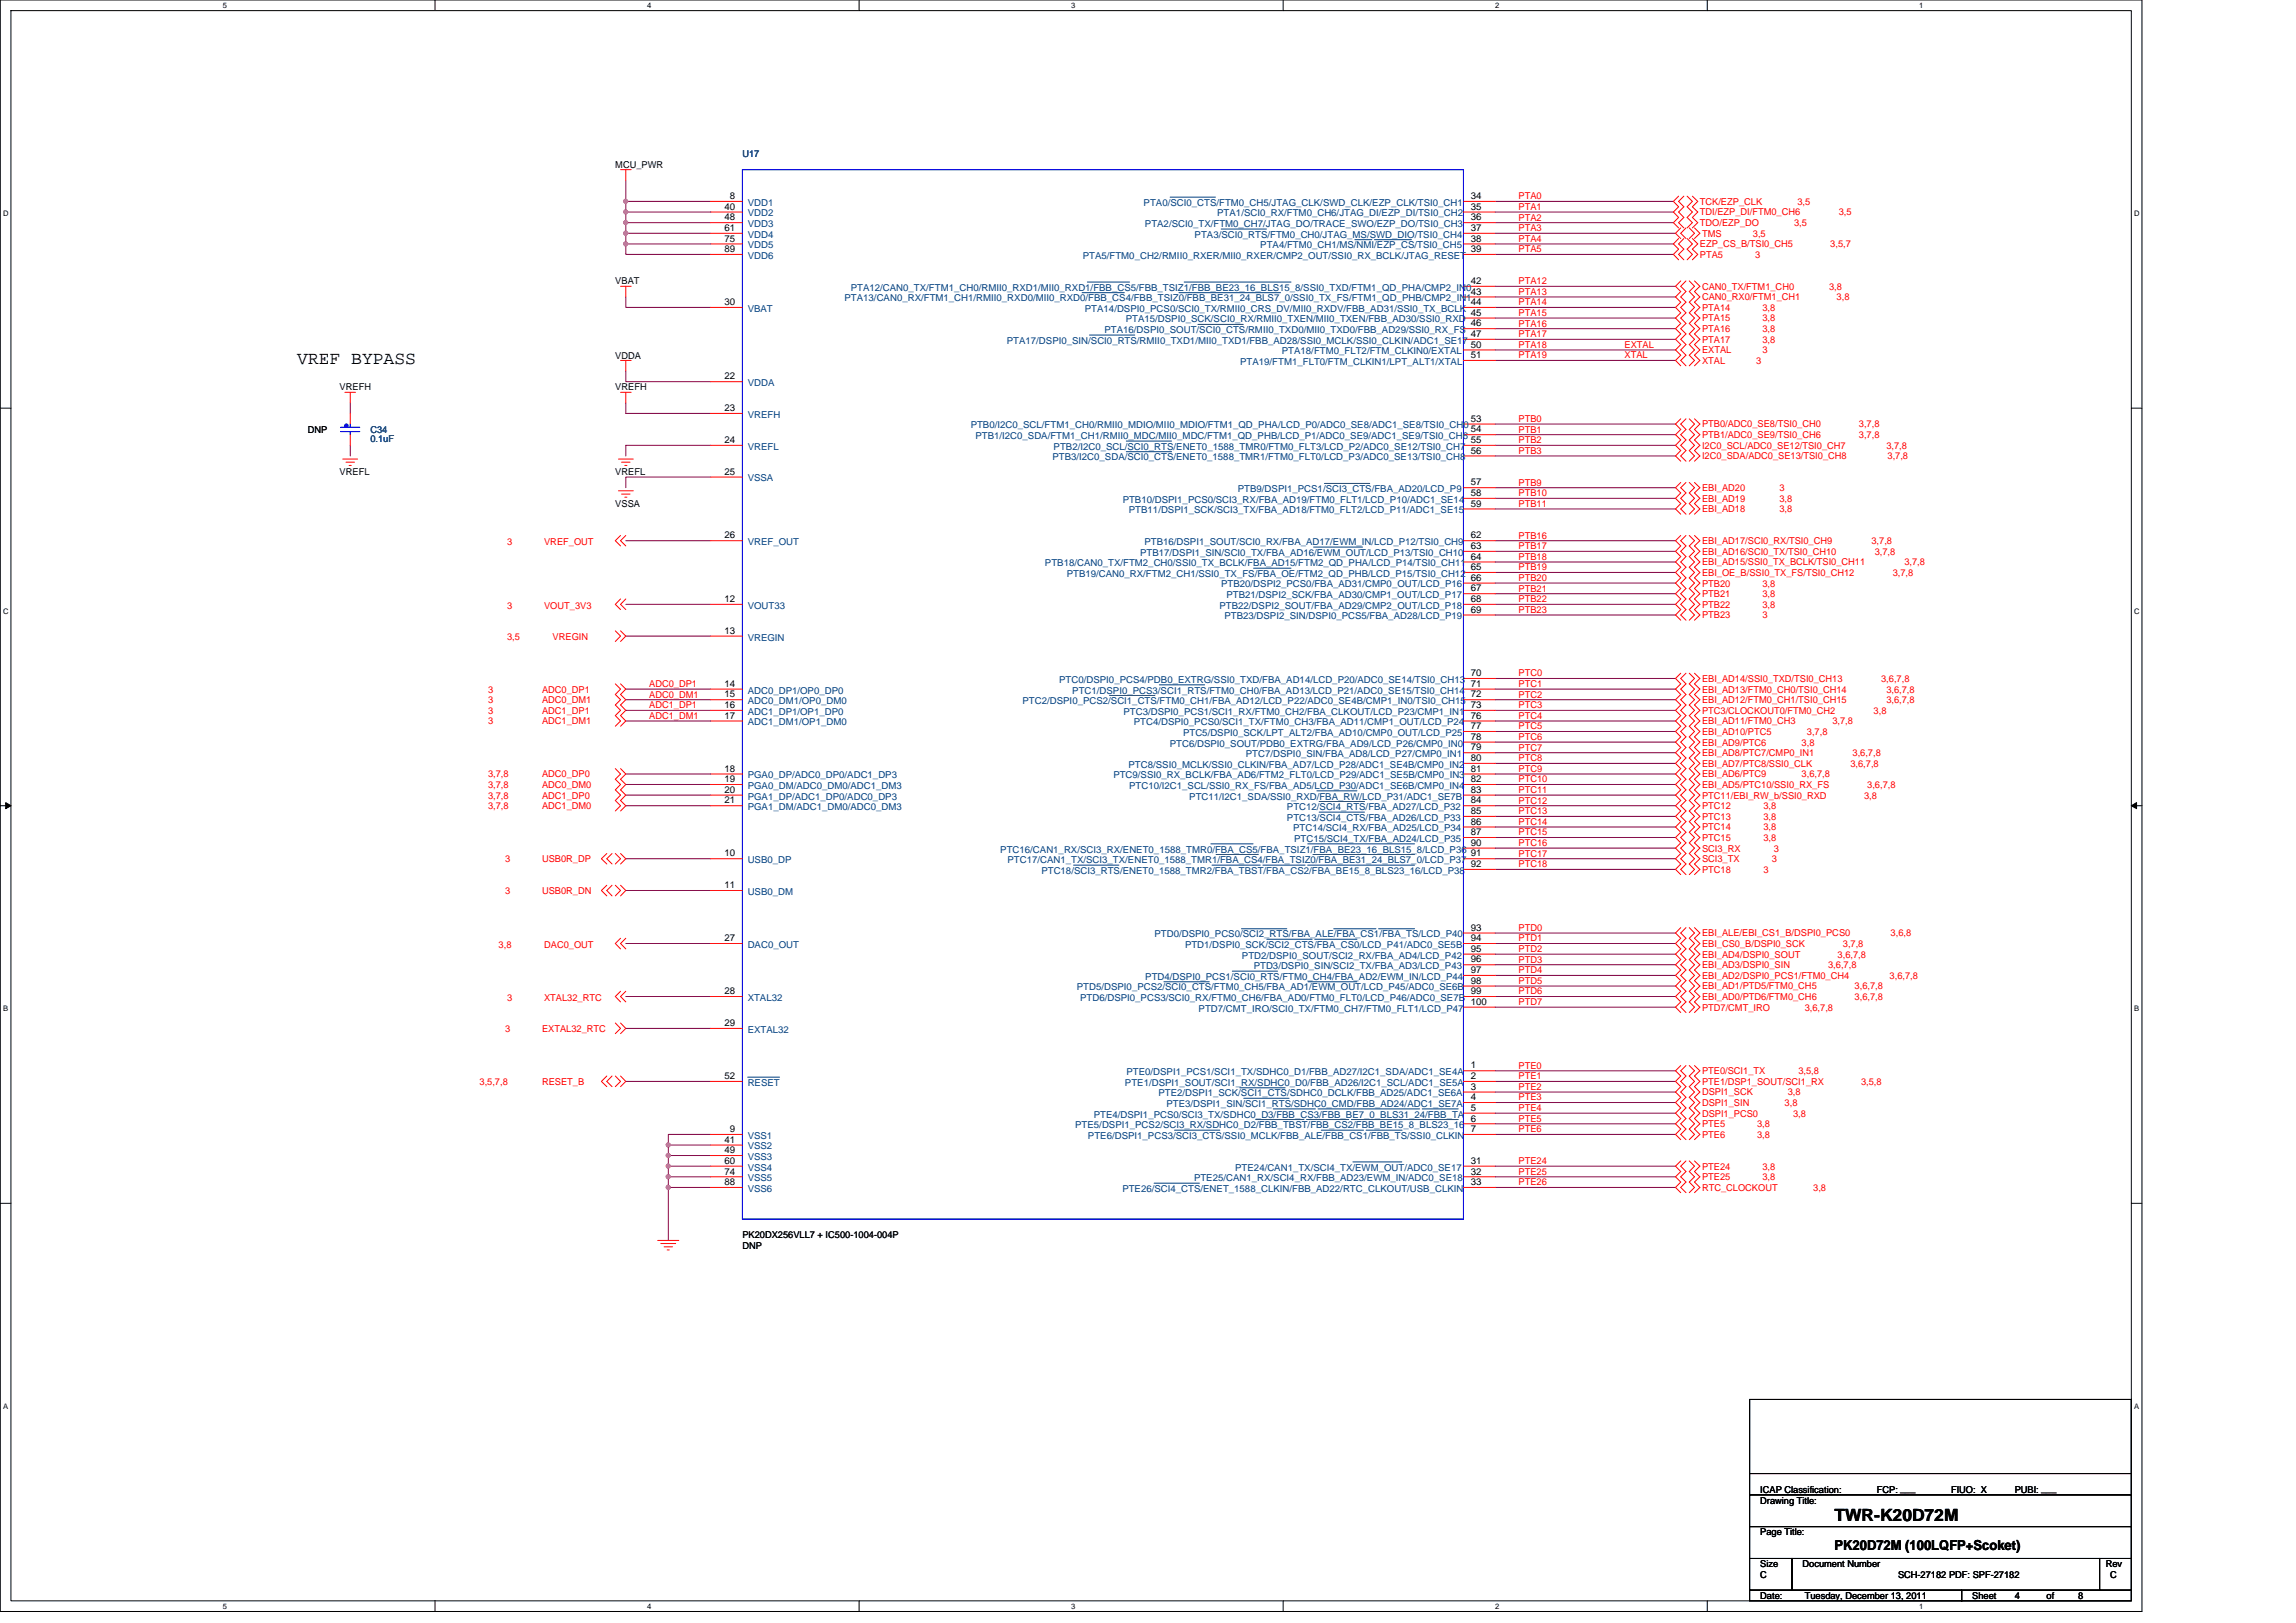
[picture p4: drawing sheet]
<svg xmlns="http://www.w3.org/2000/svg" width="297mm" height="210mm" viewBox="0 0 297 210" stroke-linecap="round" stroke-linejoin="round" font-family="sans-serif">
<defs><g id="words">
<text font-size="2.3" x="38.5" y="47.1">VREF BYPASS</text>
<text font-size="2.2" x="237.3" y="196.8">TWR-K20D72M</text>
<text font-size="1.8" x="237.3" y="200.5">PK20D72M (100LQFP+Scoket)</text>
<g font-size="1.2">
<text x="79.6" y="21.7">MCU_PWR</text>
<text x="93.7" y="28.5">48</text>
<text x="93.7" y="27.1">40</text>
<text x="93.7" y="29.9">61</text>
<text x="94.4" y="25.8">8</text>
<text x="190.3" y="28.5">36</text>
<text x="190.3" y="27.1">35</text>
<text x="190.3" y="25.8">34</text>
<text x="190.3" y="29.9">37</text>
<text x="93.7" y="31.3">75</text>
<text x="93.7" y="32.6">89</text>
<text x="190.3" y="32.6">39</text>
<text x="190.3" y="31.3">38</text>
<text x="79.6" y="36.8">VBAT</text>
<text x="93.7" y="39.5">30</text>
<text x="190.3" y="40.9">45</text>
<text x="190.3" y="39.5">44</text>
<text x="190.3" y="36.7">42</text>
<text x="190.3" y="38.1">43</text>
<text x="79.6" y="46.4">VDDA</text>
<text x="190.3" y="45">50</text>
<text x="190.3" y="46.3">51</text>
<text x="190.3" y="42.2">46</text>
<text x="190.3" y="43.6">47</text>
<text x="43.9" y="50.5">VREFH</text>
<text x="79.6" y="50.5">VREFH</text>
<text x="93.7" y="49.1">22</text>
<text x="93.7" y="53.2">23</text>
<text x="39.8" y="56">DNP</text>
<text x="93.7" y="57.3">24</text>
<text x="190.3" y="55.9">54</text>
<text x="190.3" y="54.6">53</text>
<text x="190.3" y="57.3">55</text>
<text x="190.3" y="58.7">56</text>
<text x="43.9" y="61.5">VREFL</text>
<text x="79.6" y="61.5">VREFL</text>
<text x="79.6" y="65.6">VSSA</text>
<text x="93.7" y="61.4">25</text>
<text x="190.3" y="64.2">58</text>
<text x="190.3" y="65.6">59</text>
<text x="190.3" y="62.8">57</text>
<text x="93.7" y="69.7">26</text>
<text x="190.3" y="69.7">62</text>
<text x="190.3" y="71">63</text>
<text x="93.7" y="77.9">12</text>
<text x="190.3" y="72.4">64</text>
<text x="190.3" y="75.1">66</text>
<text x="190.3" y="77.9">68</text>
<text x="190.3" y="76.5">67</text>
<text x="190.3" y="73.8">65</text>
<text x="93.7" y="82">13</text>
<text x="190.3" y="79.3">69</text>
<text x="93.7" y="88.9">14</text>
<text x="190.3" y="87.5">70</text>
<text x="190.3" y="88.9">71</text>
<text x="93.7" y="90.2">15</text>
<text x="93.7" y="91.6">16</text>
<text x="93.7" y="93">17</text>
<text x="190.3" y="93">76</text>
<text x="190.3" y="91.6">73</text>
<text x="190.3" y="95.7">78</text>
<text x="190.3" y="94.3">77</text>
<text x="190.3" y="90.2">72</text>
<text x="93.7" y="99.8">18</text>
<text x="93.7" y="101.2">19</text>
<text x="190.3" y="99.8">81</text>
<text x="190.3" y="98.5">80</text>
<text x="190.3" y="101.2">82</text>
<text x="190.3" y="97.1">79</text>
<text x="93.7" y="102.6">20</text>
<text x="93.7" y="103.9">21</text>
<text x="190.3" y="106.7">86</text>
<text x="190.3" y="102.6">83</text>
<text x="190.3" y="103.9">84</text>
<text x="190.3" y="105.3">85</text>
<text x="93.7" y="110.8">10</text>
<text x="190.3" y="108.1">87</text>
<text x="190.3" y="109.4">90</text>
<text x="190.3" y="110.8">91</text>
<text x="190.3" y="112.2">92</text>
<text x="93.7" y="114.9">11</text>
<text x="93.7" y="121.8">27</text>
<text x="190.3" y="124.5">96</text>
<text x="190.3" y="123.1">95</text>
<text x="190.3" y="120.4">93</text>
<text x="190.3" y="121.8">94</text>
<text x="190.3" y="125.9">97</text>
<text x="93.7" y="128.6">28</text>
<text x="190.3" y="128.6">99</text>
<text x="190.3" y="130">100</text>
<text x="190.3" y="127.3">98</text>
<text x="93.7" y="132.8">29</text>
<text x="93.7" y="139.6">52</text>
<text x="190.3" y="138.2">1</text>
<text x="190.3" y="139.6">2</text>
<text x="190.3" y="141">3</text>
<text x="190.3" y="142.3">4</text>
<text x="190.3" y="143.7">5</text>
<text x="93.7" y="149.2">49</text>
<text x="93.7" y="147.8">41</text>
<text x="94.4" y="146.5">9</text>
<text x="190.3" y="145.1">6</text>
<text x="190.3" y="146.5">7</text>
<text x="93.7" y="152">74</text>
<text x="93.7" y="150.6">60</text>
<text x="93.7" y="153.3">88</text>
<text x="190.3" y="152">32</text>
<text x="190.3" y="150.6">31</text>
<text x="190.3" y="153.3">33</text>
<text x="96.1" y="160.2">PK20DX256VLL7 + IC500-1004-004P</text>
<text x="96.1" y="161.6">DNP</text>
<text x="227.7" y="194.5">Drawing Title:</text>
<text x="227.7" y="193.1">ICAP Classification:</text>
<text x="242.8" y="193.1">FCP: ___</text>
<text x="252.4" y="193.1">FIUO: X</text>
<text x="260.6" y="193.1">PUBI: ___</text>
<text x="227.7" y="202.8">Size</text>
<text x="227.7" y="198.6">Page Title:</text>
<text x="233.2" y="202.8">Document Number</text>
<text x="272.4" y="202.8">Rev</text>
<text x="227.7" y="206.9">Date:</text>
<text x="227.7" y="204.1">C</text>
<text x="233.5" y="206.9">Tuesday, December 13, 2011</text>
<text x="245.6" y="204.1">SCH-27182 PDF: SPF-27182</text>
<text x="255.2" y="206.9">Sheet</text>
<text x="260.6" y="206.9">4</text>
<text x="264.8" y="206.9">of</text>
<text x="268.9" y="206.9">8</text>
<text x="273" y="204.1">C</text>
</g>
<g font-size="1.2" fill="#000080">
<text x="96.1" y="20.3">U17</text>
<text x="47.9" y="56">C34</text>
<text x="47.9" y="57.2">0.1uF</text>
</g>
<g font-size="1.2" fill="#004080">
<text x="96.7" y="26.6">VDD1</text>
<text x="96.7" y="29.4">VDD3</text>
<text x="96.7" y="28">VDD2</text>
<text x="148" y="26.6">PTA0/SCI0_CTS/FTM0_CH5/JTAG_CLK/SWD_CLK/EZP_CLK/TSI0_CH1</text>
<text x="148.1" y="29.4">PTA2/SCI0_TX/FTM0_CH7/JTAG_DO/TRACE_SWO/EZP_DO/TSI0_CH3</text>
<text x="157.5" y="28">PTA1/SCI0_RX/FTM0_CH6/JTAG_DI/EZP_DI/TSI0_CH2</text>
<text x="96.7" y="32.1">VDD5</text>
<text x="96.7" y="30.8">VDD4</text>
<text x="96.7" y="33.5">VDD6</text>
<text x="140.1" y="33.5">PTA5/FTM0_CH2/RMII0_RXER/MII0_RXER/CMP2_OUT/SSI0_RX_BCLK/JTAG_RESET</text>
<text x="154.6" y="30.8">PTA3/SCI0_RTS/FTM0_CH0/JTAG_MS/SWD_DIO/TSI0_CH4</text>
<text x="163" y="32.1">PTA4/FTM0_CH1/MS/NMI/EZP_CS/TSI0_CH5</text>
<text x="96.7" y="40.3">VBAT</text>
<text x="109.3" y="39">PTA13/CAN0_RX/FTM1_CH1/RMII0_RXD0/MII0_RXD0/FBB_CS4/FBB_TSIZ0/FBB_BE31_24_BLS7_0/SSI0_TX_FS/FTM1_QD_PHB/CMP2_IN1</text>
<text x="110.1" y="37.6">PTA12/CAN0_TX/FTM1_CH0/RMII0_RXD1/MII0_RXD1/FBB_CS5/FBB_TSIZ1/FBB_BE23_16_BLS15_8/SSI0_TXD/FTM1_QD_PHA/CMP2_IN0</text>
<text x="140.4" y="40.3">PTA14/DSPI0_PCS0/SCI0_TX/RMII0_CRS_DV/MII0_RXDV/FBB_AD31/SSI0_TX_BCLK</text>
<text x="145.6" y="41.7">PTA15/DSPI0_SCK/SCI0_RX/RMII0_TXEN/MII0_TXEN/FBB_AD30/SSI0_RXD</text>
<text x="130.3" y="44.5">PTA17/DSPI0_SIN/SCI0_RTS/RMII0_TXD1/MII0_TXD1/FBB_AD28/SSI0_MCLK/SSI0_CLKIN/ADC1_SE17</text>
<text x="142.9" y="43.1">PTA16/DSPI0_SOUT/SCI0_CTS/RMII0_TXD0/MII0_TXD0/FBB_AD29/SSI0_RX_FS</text>
<text x="160.4" y="47.2">PTA19/FTM1_FLT0/FTM_CLKIN1/LPT_ALT1/XTAL</text>
<text x="165.8" y="45.8">PTA18/FTM0_FLT2/FTM_CLKIN0/EXTAL</text>
<text x="96.7" y="50">VDDA</text>
<text x="96.7" y="54.1">VREFH</text>
<text x="96.7" y="58.2">VREFL</text>
<text x="125.6" y="55.4">PTB0/I2C0_SCL/FTM1_CH0/RMII0_MDIO/MII0_MDIO/FTM1_QD_PHA/LCD_P0/ADC0_SE8/ADC1_SE8/TSI0_CH0</text>
<text x="126.2" y="56.8">PTB1/I2C0_SDA/FTM1_CH1/RMII0_MDC/MII0_MDC/FTM1_QD_PHB/LCD_P1/ADC0_SE9/ADC1_SE9/TSI0_CH6</text>
<text x="136.2" y="59.6">PTB3/I2C0_SDA/SCI0_CTS/ENET0_1588_TMR1/FTM0_FLT0/LCD_P3/ADC0_SE13/TSI0_CH8</text>
<text x="136.3" y="58.2">PTB2/I2C0_SCL/SCI0_RTS/ENET0_1588_TMR0/FTM0_FLT3/LCD_P2/ADC0_SE12/TSI0_CH7</text>
<text x="96.7" y="62.3">VSSA</text>
<text x="145.2" y="65">PTB10/DSPI1_PCS0/SCI3_RX/FBA_AD19/FTM0_FLT1/LCD_P10/ADC1_SE14</text>
<text x="160.1" y="63.7">PTB9/DSPI1_PCS1/SCI3_CTS/FBA_AD20/LCD_P9</text>
<text x="96.7" y="70.5">VREF_OUT</text>
<text x="146" y="66.4">PTB11/DSPI1_SCK/SCI3_TX/FBA_AD18/FTM0_FLT2/LCD_P11/ADC1_SE15</text>
<text x="147.5" y="71.9">PTB17/DSPI1_SIN/SCI0_TX/FBA_AD16/EWM_OUT/LCD_P13/TSI0_CH10</text>
<text x="148.1" y="70.5">PTB16/DSPI1_SOUT/SCI0_RX/FBA_AD17/EWM_IN/LCD_P12/TSI0_CH9</text>
<text x="135.2" y="73.3">PTB18/CAN0_TX/FTM2_CH0/SSI0_TX_BCLK/FBA_AD15/FTM2_QD_PHA/LCD_P14/TSI0_CH11</text>
<text x="138" y="74.6">PTB19/CAN0_RX/FTM2_CH1/SSI0_TX_FS/FBA_OE/FTM2_QD_PHB/LCD_P15/TSI0_CH12</text>
<text x="158" y="76">PTB20/DSPI2_PCS0/FBA_AD31/CMP0_OUT/LCD_P16</text>
<text x="158.7" y="77.4">PTB21/DSPI2_SCK/FBA_AD30/CMP1_OUT/LCD_P17</text>
<text x="96.7" y="78.8">VOUT33</text>
<text x="96.7" y="82.9">VREGIN</text>
<text x="157.8" y="78.8">PTB22/DSPI2_SOUT/FBA_AD29/CMP2_OUT/LCD_P18</text>
<text x="158.4" y="80.1">PTB23/DSPI2_SIN/DSPI0_PCS5/FBA_AD28/LCD_P19</text>
<text x="96.7" y="89.7">ADC0_DP1/OP0_DP0</text>
<text x="137" y="88.3">PTC0/DSPI0_PCS4/PDB0_EXTRG/SSI0_TXD/FBA_AD14/LCD_P20/ADC0_SE14/TSI0_CH13</text>
<text x="138.7" y="89.7">PTC1/DSPI0_PCS3/SCI1_RTS/FTM0_CH0/FBA_AD13/LCD_P21/ADC0_SE15/TSI0_CH14</text>
<text x="96.7" y="91.1">ADC0_DM1/OP0_DM0</text>
<text x="96.7" y="92.5">ADC1_DP1/OP1_DP0</text>
<text x="96.7" y="93.9">ADC1_DM1/OP1_DM0</text>
<text x="132.3" y="91.1">PTC2/DSPI0_PCS2/SCI1_CTS/FTM0_CH1/FBA_AD12/LCD_P22/ADC0_SE4B/CMP1_IN0/TSI0_CH15</text>
<text x="145.3" y="92.5">PTC3/DSPI0_PCS1/SCI1_RX/FTM0_CH2/FBA_CLKOUT/LCD_P23/CMP1_IN1</text>
<text x="146.7" y="93.9">PTC4/DSPI0_PCS0/SCI1_TX/FTM0_CH3/FBA_AD11/CMP1_OUT/LCD_P24</text>
<text x="153.1" y="95.2">PTC5/DSPI0_SCK/LPT_ALT2/FBA_AD10/CMP0_OUT/LCD_P25</text>
<text x="96.7" y="100.7">PGA0_DP/ADC0_DP0/ADC1_DP3</text>
<text x="144" y="100.7">PTC9/SSI0_RX_BCLK/FBA_AD6/FTM2_FLT0/LCD_P29/ADC1_SE5B/CMP0_IN3</text>
<text x="146" y="99.3">PTC8/SSI0_MCLK/SSI0_CLKIN/FBA_AD7/LCD_P28/ADC1_SE4B/CMP0_IN2</text>
<text x="151.3" y="96.6">PTC6/DSPI0_SOUT/PDB0_EXTRG/FBA_AD9/LCD_P26/CMP0_IN0</text>
<text x="161.2" y="98">PTC7/DSPI0_SIN/FBA_AD8/LCD_P27/CMP0_IN1</text>
<text x="96.7" y="102.1">PGA0_DM/ADC0_DM0/ADC1_DM3</text>
<text x="96.7" y="103.4">PGA1_DP/ADC1_DP0/ADC0_DP3</text>
<text x="96.7" y="104.8">PGA1_DM/ADC1_DM0/ADC0_DM3</text>
<text x="146.1" y="102.1">PTC10/I2C1_SCL/SSI0_RX_FS/FBA_AD5/LCD_P30/ADC1_SE6B/CMP0_IN4</text>
<text x="153.9" y="103.4">PTC11/I2C1_SDA/SSI0_RXD/FBA_RW/LCD_P31/ADC1_SE7B</text>
<text x="166.5" y="104.8">PTC12/SCI4_RTS/FBA_AD27/LCD_P32</text>
<text x="166.5" y="106.2">PTC13/SCI4_CTS/FBA_AD26/LCD_P33</text>
<text x="167.3" y="107.6">PTC14/SCI4_RX/FBA_AD25/LCD_P34</text>
<text x="96.7" y="111.7">USB0_DP</text>
<text x="129.4" y="110.3">PTC16/CAN1_RX/SCI3_RX/ENET0_1588_TMR0/FBA_CS5/FBA_TSIZ1/FBA_BE23_16_BLS15_8/LCD_P36</text>
<text x="130.3" y="111.7">PTC17/CAN1_TX/SCI3_TX/ENET0_1588_TMR1/FBA_CS4/FBA_TSIZ0/FBA_BE31_24_BLS7_0/LCD_P37</text>
<text x="134.7" y="113.1">PTC18/SCI3_RTS/ENET0_1588_TMR2/FBA_TBST/FBA_CS2/FBA_BE15_8_BLS23_16/LCD_P38</text>
<text x="167.4" y="108.9">PTC15/SCI4_TX/FBA_AD24/LCD_P35</text>
<text x="96.7" y="115.8">USB0_DM</text>
<text x="96.7" y="122.6">DAC0_OUT</text>
<text x="149.3" y="121.3">PTD0/DSPI0_PCS0/SCI2_RTS/FBA_ALE/FBA_CS1/FBA_TS/LCD_P40</text>
<text x="153.3" y="122.6">PTD1/DSPI0_SCK/SCI2_CTS/FBA_CS0/LCD_P41/ADC0_SE5B</text>
<text x="160.7" y="124">PTD2/DSPI0_SOUT/SCI2_RX/FBA_AD4/LCD_P42</text>
<text x="162.2" y="125.4">PTD3/DSPI0_SIN/SCI2_TX/FBA_AD3/LCD_P43</text>
<text x="96.7" y="129.5">XTAL32</text>
<text x="139.3" y="128.1">PTD5/DSPI0_PCS2/SCI0_CTS/FTM0_CH5/FBA_AD1/EWM_OUT/LCD_P45/ADC0_SE6B</text>
<text x="139.7" y="129.5">PTD6/DSPI0_PCS3/SCI0_RX/FTM0_CH6/FBA_AD0/FTM0_FLT0/LCD_P46/ADC0_SE7B</text>
<text x="148.2" y="126.8">PTD4/DSPI0_PCS1/SCI0_RTS/FTM0_CH4/FBA_AD2/EWM_IN/LCD_P44</text>
<text x="155.1" y="130.9">PTD7/CMT_IRO/SCI0_TX/FTM0_CH7/FTM0_FLT1/LCD_P47</text>
<text x="96.7" y="133.6">EXTAL32</text>
<text x="96.7" y="140.5">RESET</text>
<text x="145.5" y="140.5">PTE1/DSPI1_SOUT/SCI1_RX/SDHC0_D0/FBB_AD26/I2C1_SCL/ADC1_SE5A</text>
<text x="145.7" y="139.1">PTE0/DSPI1_PCS1/SCI1_TX/SDHC0_D1/FBB_AD27/I2C1_SDA/ADC1_SE4A</text>
<text x="149.9" y="141.9">PTE2/DSPI1_SCK/SCI1_CTS/SDHC0_DCLK/FBB_AD25/ADC1_SE6A</text>
<text x="150.9" y="143.2">PTE3/DSPI1_SIN/SCI1_RTS/SDHC0_CMD/FBB_AD24/ADC1_SE7A</text>
<text x="96.7" y="147.3">VSS1</text>
<text x="96.7" y="148.7">VSS2</text>
<text x="139.1" y="146">PTE5/DSPI1_PCS2/SCI3_RX/SDHC0_D2/FBB_TBST/FBB_CS2/FBB_BE15_8_BLS23_16</text>
<text x="140.8" y="147.3">PTE6/DSPI1_PCS3/SCI3_CTS/SSI0_MCLK/FBB_ALE/FBB_CS1/FBB_TS/SSI0_CLKIN</text>
<text x="141.5" y="144.6">PTE4/DSPI1_PCS0/SCI3_TX/SDHC0_D3/FBB_CS3/FBB_BE7_0_BLS31_24/FBB_TA</text>
<text x="96.7" y="150.1">VSS3</text>
<text x="96.7" y="152.8">VSS5</text>
<text x="96.7" y="151.4">VSS4</text>
<text x="96.7" y="154.2">VSS6</text>
<text x="145.2" y="154.2">PTE26/SCI4_CTS/ENET_1588_CLKIN/FBB_AD22/RTC_CLKOUT/USB_CLKIN</text>
<text x="154.5" y="152.8">PTE25/CAN1_RX/SCI4_RX/FBB_AD23/EWM_IN/ADC0_SE18</text>
<text x="159.8" y="151.4">PTE24/CAN1_TX/SCI4_TX/EWM_OUT/ADC0_SE17</text>
</g>
<g font-size="1.2" fill="#f00">
<text x="196.5" y="25.8">PTA0</text>
<text x="196.5" y="27.2">PTA1</text>
<text x="196.5" y="28.5">PTA2</text>
<text x="196.5" y="29.9">PTA3</text>
<text x="219.9" y="26.5">TCK/EZP_CLK</text>
<text x="219.9" y="27.9">TDI/EZP_DI/FTM0_CH6</text>
<text x="219.9" y="29.3">TDO/EZP_DO</text>
<text x="232.1" y="29.3">3,5</text>
<text x="232.5" y="26.5">3,5</text>
<text x="237.9" y="27.9">3,5</text>
<text x="196.5" y="31.3">PTA4</text>
<text x="196.5" y="32.6">PTA5</text>
<text x="219.9" y="32">EZP_CS_B/TSI0_CH5</text>
<text x="219.9" y="33.4">PTA5</text>
<text x="220.2" y="30.6">TMS</text>
<text x="226.8" y="30.6">3,5</text>
<text x="227.1" y="33.4">3</text>
<text x="236.8" y="32">3,5,7</text>
<text x="196.5" y="36.8">PTA12</text>
<text x="196.5" y="38.1">PTA13</text>
<text x="196.5" y="39.5">PTA14</text>
<text x="196.5" y="40.9">PTA15</text>
<text x="220.2" y="37.5">CAN0_TX/FTM1_CH0</text>
<text x="220.2" y="38.8">CAN0_RX0/FTM1_CH1</text>
<text x="220.2" y="40.2">PTA14</text>
<text x="220.2" y="41.6">PTA15</text>
<text x="228" y="40.2">3,8</text>
<text x="228" y="41.6">3,8</text>
<text x="236.6" y="37.5">3,8</text>
<text x="237.6" y="38.8">3,8</text>
<text x="196.5" y="42.2">PTA16</text>
<text x="196.5" y="43.6">PTA17</text>
<text x="196.5" y="45">PTA18</text>
<text x="196.5" y="46.4">PTA19</text>
<text x="210.2" y="45">EXTAL</text>
<text x="210.2" y="46.4">XTAL</text>
<text x="220.2" y="47.1">XTAL</text>
<text x="220.2" y="45.7">EXTAL</text>
<text x="220.2" y="43">PTA16</text>
<text x="220.2" y="44.3">PTA17</text>
<text x="227.2" y="47.1">3</text>
<text x="228" y="43">3,8</text>
<text x="228" y="44.3">3,8</text>
<text x="228" y="45.7">3</text>
<text x="196.5" y="54.6">PTB0</text>
<text x="196.5" y="56">PTB1</text>
<text x="196.5" y="57.3">PTB2</text>
<text x="196.5" y="58.7">PTB3</text>
<text x="220.2" y="55.3">PTB0/ADC0_SE8/TSI0_CH0</text>
<text x="220.2" y="56.7">PTB1/ADC0_SE9/TSI0_CH6</text>
<text x="220.2" y="58">I2C0_SCL/ADC0_SE12/TSI0_CH7</text>
<text x="220.2" y="59.4">I2C0_SDA/ADC0_SE13/TSI0_CH8</text>
<text x="240.5" y="55.3">3,7,8</text>
<text x="240.5" y="56.7">3,7,8</text>
<text x="244" y="58">3,7,8</text>
<text x="244.2" y="59.4">3,7,8</text>
<text x="196.5" y="64.2">PTB10</text>
<text x="196.5" y="65.6">PTB11</text>
<text x="196.5" y="62.8">PTB9</text>
<text x="220.2" y="64.9">EBI_AD19</text>
<text x="220.2" y="63.5">EBI_AD20</text>
<text x="230.2" y="64.9">3,8</text>
<text x="230.2" y="63.5">3</text>
<text x="65.6" y="70.5">3</text>
<text x="70.4" y="70.5">VREF_OUT</text>
<text x="196.5" y="69.7">PTB16</text>
<text x="196.5" y="71.1">PTB17</text>
<text x="220.2" y="66.3">EBI_AD18</text>
<text x="220.2" y="70.4">EBI_AD17/SCI0_RX/TSI0_CH9</text>
<text x="220.2" y="71.8">EBI_AD16/SCI0_TX/TSI0_CH10</text>
<text x="230.2" y="66.3">3,8</text>
<text x="242.1" y="70.4">3,7,8</text>
<text x="242.5" y="71.8">3,7,8</text>
<text x="196.5" y="72.4">PTB18</text>
<text x="196.5" y="73.8">PTB19</text>
<text x="196.5" y="75.2">PTB20</text>
<text x="196.5" y="76.5">PTB21</text>
<text x="196.5" y="77.9">PTB22</text>
<text x="220.2" y="73.1">EBI_AD15/SSI0_TX_BCLK/TSI0_CH11</text>
<text x="220.2" y="74.5">EBI_OE_B/SSI0_TX_FS/TSI0_CH12</text>
<text x="220.2" y="75.9">PTB20</text>
<text x="220.2" y="77.3">PTB21</text>
<text x="228" y="75.9">3,8</text>
<text x="228" y="77.3">3,8</text>
<text x="244.9" y="74.5">3,7,8</text>
<text x="246.4" y="73.1">3,7,8</text>
<text x="65.6" y="82.7">3,5</text>
<text x="65.6" y="78.8">3</text>
<text x="70.4" y="78.8">VOUT_3V3</text>
<text x="71.5" y="82.7">VREGIN</text>
<text x="196.5" y="79.3">PTB23</text>
<text x="220.2" y="78.6">PTB22</text>
<text x="220.2" y="80">PTB23</text>
<text x="228" y="78.6">3,8</text>
<text x="228" y="80">3</text>
<text x="63.1" y="89.6">3</text>
<text x="70.1" y="89.6">ADC0_DP1</text>
<text x="84" y="88.9">ADC0_DP1</text>
<text x="196.5" y="87.5">PTC0</text>
<text x="196.5" y="88.9">PTC1</text>
<text x="220.2" y="88.2">EBI_AD14/SSI0_TXD/TSI0_CH13</text>
<text x="220.2" y="89.6">EBI_AD13/FTM0_CH0/TSI0_CH14</text>
<text x="243.4" y="88.2">3,6,7,8</text>
<text x="244" y="89.6">3,6,7,8</text>
<text x="63.1" y="92.3">3</text>
<text x="63.1" y="93.7">3</text>
<text x="63.1" y="91">3</text>
<text x="70.1" y="92.3">ADC1_DP1</text>
<text x="70.1" y="93.7">ADC1_DM1</text>
<text x="70.1" y="91">ADC0_DM1</text>
<text x="84" y="91.6">ADC1_DP1</text>
<text x="84" y="93">ADC1_DM1</text>
<text x="84" y="90.3">ADC0_DM1</text>
<text x="196.5" y="90.3">PTC2</text>
<text x="196.5" y="91.6">PTC3</text>
<text x="196.5" y="93">PTC4</text>
<text x="196.5" y="94.4">PTC5</text>
<text x="196.5" y="95.7">PTC6</text>
<text x="220.2" y="91">EBI_AD12/FTM0_CH1/TSI0_CH15</text>
<text x="220.2" y="92.3">PTC3/CLOCKOUT0/FTM0_CH2</text>
<text x="220.2" y="93.7">EBI_AD11/FTM0_CH3</text>
<text x="220.2" y="95.1">EBI_AD10/PTC5</text>
<text x="233.8" y="95.1">3,7,8</text>
<text x="237.1" y="93.7">3,7,8</text>
<text x="242.4" y="92.3">3,8</text>
<text x="244" y="91">3,6,7,8</text>
<text x="63.1" y="100.6">3,7,8</text>
<text x="63.1" y="101.9">3,7,8</text>
<text x="70.1" y="100.6">ADC0_DP0</text>
<text x="70.1" y="101.9">ADC0_DM0</text>
<text x="196.5" y="97.1">PTC7</text>
<text x="196.5" y="98.5">PTC8</text>
<text x="196.5" y="99.9">PTC9</text>
<text x="196.5" y="101.2">PTC10</text>
<text x="220.2" y="96.5">EBI_AD9/PTC6</text>
<text x="220.2" y="97.8">EBI_AD8/PTC7/CMP0_IN1</text>
<text x="220.2" y="99.2">EBI_AD7/PTC8/SSI0_CLK</text>
<text x="220.2" y="100.6">EBI_AD6/PTC9</text>
<text x="220.2" y="101.9">EBI_AD5/PTC10/SSI0_RX_FS</text>
<text x="233.1" y="96.5">3,8</text>
<text x="233.1" y="100.6">3,6,7,8</text>
<text x="239.4" y="99.2">3,6,7,8</text>
<text x="239.7" y="97.8">3,6,7,8</text>
<text x="241.6" y="101.9">3,6,7,8</text>
<text x="63.1" y="103.3">3,7,8</text>
<text x="63.1" y="104.7">3,7,8</text>
<text x="70.1" y="103.3">ADC1_DP0</text>
<text x="70.1" y="104.7">ADC1_DM0</text>
<text x="196.5" y="102.6">PTC11</text>
<text x="196.5" y="104">PTC12</text>
<text x="196.5" y="105.3">PTC13</text>
<text x="196.5" y="106.7">PTC14</text>
<text x="220.2" y="104.7">PTC12</text>
<text x="220.2" y="106">PTC13</text>
<text x="220.2" y="107.4">PTC14</text>
<text x="220.2" y="103.3">PTC11/EBI_RW_b/SSI0_RXD</text>
<text x="228.1" y="104.7">3,8</text>
<text x="228.1" y="106">3,8</text>
<text x="228.1" y="107.4">3,8</text>
<text x="241.2" y="103.3">3,8</text>
<text x="65.3" y="111.5">3</text>
<text x="70.1" y="111.5">USB0R_DP</text>
<text x="196.5" y="108.1">PTC15</text>
<text x="196.5" y="112.2">PTC18</text>
<text x="196.5" y="109.5">PTC16</text>
<text x="196.5" y="110.8">PTC17</text>
<text x="220.2" y="108.8">PTC15</text>
<text x="220.2" y="112.9">PTC18</text>
<text x="220.2" y="110.2">SCI3_RX</text>
<text x="220.2" y="111.5">SCI3_TX</text>
<text x="228.1" y="108.8">3,8</text>
<text x="228.1" y="112.9">3</text>
<text x="229.2" y="111.5">3</text>
<text x="229.5" y="110.2">3</text>
<text x="65.3" y="115.7">3</text>
<text x="70.1" y="115.7">USB0R_DN</text>
<text x="64.5" y="122.6">3,8</text>
<text x="70.4" y="122.6">DAC0_OUT</text>
<text x="196.5" y="120.4">PTD0</text>
<text x="196.5" y="121.8">PTD1</text>
<text x="196.5" y="123.2">PTD2</text>
<text x="196.5" y="124.5">PTD3</text>
<text x="196.5" y="125.9">PTD4</text>
<text x="220.2" y="121.1">EBI_ALE/EBI_CS1_B/DSPI0_PCS0</text>
<text x="220.2" y="122.5">EBI_CS0_B/DSPI0_SCK</text>
<text x="220.2" y="123.9">EBI_AD4/DSPI0_SOUT</text>
<text x="220.2" y="125.3">EBI_AD3/DSPI0_SIN</text>
<text x="236.5" y="125.3">3,6,7,8</text>
<text x="237.7" y="123.9">3,6,7,8</text>
<text x="238.4" y="122.5">3,7,8</text>
<text x="244.6" y="121.1">3,6,8</text>
<text x="65.6" y="129.5">3</text>
<text x="70.4" y="129.5">XTAL32_RTC</text>
<text x="196.5" y="127.3">PTD5</text>
<text x="196.5" y="128.7">PTD6</text>
<text x="196.5" y="130">PTD7</text>
<text x="220.2" y="126.6">EBI_AD2/DSPI0_PCS1/FTM0_CH4</text>
<text x="220.2" y="128">EBI_AD1/PTD5/FTM0_CH5</text>
<text x="220.2" y="129.4">EBI_AD0/PTD6/FTM0_CH6</text>
<text x="220.2" y="130.7">PTD7/CMT_IRO</text>
<text x="233.5" y="130.7">3,6,7,8</text>
<text x="239.9" y="128">3,6,7,8</text>
<text x="239.9" y="129.4">3,6,7,8</text>
<text x="244.5" y="126.6">3,6,7,8</text>
<text x="65.3" y="133.5">3</text>
<text x="70.1" y="133.5">EXTAL32_RTC</text>
<text x="62" y="140.3">3,5,7,8</text>
<text x="70.1" y="140.3">RESET_B</text>
<text x="196.5" y="138.3">PTE0</text>
<text x="196.5" y="139.6">PTE1</text>
<text x="196.5" y="141">PTE2</text>
<text x="196.5" y="142.4">PTE3</text>
<text x="196.5" y="143.7">PTE4</text>
<text x="220.2" y="141.7">DSPI1_SCK</text>
<text x="220.2" y="143.1">DSPI1_SIN</text>
<text x="220.2" y="139">PTE0/SCI1_TX</text>
<text x="220.2" y="140.3">PTE1/DSP1_SOUT/SCI1_RX</text>
<text x="230.9" y="143.1">3,8</text>
<text x="231.3" y="141.7">3,8</text>
<text x="232.7" y="139">3,5,8</text>
<text x="240.8" y="140.3">3,5,8</text>
<text x="196.5" y="145.1">PTE5</text>
<text x="196.5" y="146.5">PTE6</text>
<text x="220.2" y="145.8">PTE5</text>
<text x="220.2" y="147.2">PTE6</text>
<text x="220.2" y="144.5">DSPI1_PCS0</text>
<text x="227.3" y="145.8">3,8</text>
<text x="227.3" y="147.2">3,8</text>
<text x="232" y="144.5">3,8</text>
<text x="196.5" y="150.6">PTE24</text>
<text x="196.5" y="152">PTE25</text>
<text x="196.5" y="153.4">PTE26</text>
<text x="220.2" y="154.1">RTC_CLOCKOUT</text>
<text x="220.2" y="151.3">PTE24</text>
<text x="220.2" y="152.7">PTE25</text>
<text x="228" y="151.3">3,8</text>
<text x="228" y="152.7">3,8</text>
<text x="234.6" y="154.1">3,8</text>
</g>
<g font-size="1">
<text x="28.8" y="1">5</text>
<text x="83.7" y="1">4</text>
<text x="138.6" y="1">3</text>
<text x="193.4" y="1">2</text>
<text x="248.3" y="1">1</text>
<text x=".4" y="28">D</text>
<text x="276.1" y="28">D</text>
<text x=".4" y="79.4">C</text>
<text x="276.1" y="79.4">C</text>
<text x=".4" y="130.9">B</text>
<text x="276.1" y="130.9">B</text>
<text x=".4" y="182.3">A</text>
<text x="276.1" y="182.3">A</text>
<text x="28.8" y="208.2">5</text>
<text x="83.7" y="208.2">4</text>
<text x="138.6" y="208.2">3</text>
<text x="193.4" y="208.2">2</text>
<text x="248.3" y="208.2">1</text>
</g>
</g></defs>
<path d="M0 0h277.1v208.5h-277.1zM1.4 1.4h274.3v205.7h-274.3z" fill="none" stroke="#000" stroke-width=".13"/>
<g fill="#fff">
<path d="M28.8 .1h.6v1.1h-.6z"/>
<path d="M28.8 207.3h.6v1.1h-.6z"/>
</g>
<path d="M56.3 0v1.4M56.3 207.1v1.4" fill="none" stroke="#000" stroke-width=".13"/>
<g fill="#fff">
<path d="M83.7 .1h.6v1.1h-.6z"/>
<path d="M83.7 207.3h.6v1.1h-.6z"/>
</g>
<path d="M111.1 0v1.4M111.1 207.1v1.4" fill="none" stroke="#000" stroke-width=".13"/>
<g fill="#fff">
<path d="M138.6 .1h.5v1.1h-.5z"/>
<path d="M138.6 207.3h.5v1.1h-.5z"/>
</g>
<path d="M166 0v1.4M166 207.1v1.4" fill="none" stroke="#000" stroke-width=".13"/>
<g fill="#fff">
<path d="M193.4 .1h.6v1.1h-.6z"/>
<path d="M193.4 207.3h.6v1.1h-.6z"/>
</g>
<path d="M220.9 0v1.4M220.9 207.1v1.4" fill="none" stroke="#000" stroke-width=".13"/>
<g fill="#fff">
<path d="M248.3 .1h.6v1.1h-.6z"/>
<path d="M248.3 207.3h.6v1.1h-.6z"/>
<path d="M.4 27.1h.7v1.1h-.7z"/>
<path d="M276.1 27.1h.7v1.1h-.7z"/>
<path d="M.4 78.5h.7v1.1h-.7z"/>
<path d="M276.1 78.5h.7v1.1h-.7z"/>
</g>
<path d="M0 52.8h1.4M275.7 52.8h1.4" fill="none" stroke="#000" stroke-width=".13"/>
<g fill="#fff">
<path d="M.4 130h.7v1.1h-.7z"/>
<path d="M276.1 130h.7v1.1h-.7z"/>
</g>
<path d="M0 104.2h1.4M275.7 104.2h1.4" fill="none" stroke="#000" stroke-width=".13"/>
<path d="M.7 103.8l.7 .4-.7 .4zM275.7 104.2l.7-.4v.8z" fill="#000" stroke="#000" stroke-width=".13"/>
<g fill="#fff">
<path d="M.4 181.4h.7v1.1h-.7z"/>
<path d="M276.1 181.4h.7v1.1h-.7z"/>
</g>
<path d="M0 155.7h1.4M275.7 155.7h1.4M226.4 193.4h49.3v4.1h-49.3zM226.4 197.5h49.3v4.1h-49.3zM226.4 181.1h49.3v12.3h-49.3zM226.4 190.6h49.3M226.4 205.7h27.4v1.4h-27.4zM226.4 201.6h5.4v4.1h-5.4zM231.8 201.6h39.8v4.1h-39.8zM253.8 205.7h21.9v1.4h-21.9zM271.6 201.6h4.1v4.1h-4.1z" fill="none" stroke="#000" stroke-width=".13"/>
<g fill="none" stroke="#800040" stroke-width=".13">
<path d="M81 38.4v1.4h10.9M81 31.6v1.3h10.9M81 30.2v1.4M81 23.3v2.8M81 28.8v1.4M81 26.1h10.9M81 27.4v1.4h10.9M81 31.6h10.9M81 26.1v1.3h10.9M81 30.2h10.9M193.4 26.1h23.1M193.4 27.4h23.1"/>
<path d="M193.4 28.8h23.1M193.4 30.2h23.4M193.4 31.6h23.1M193.4 32.9h23.1M193.4 37h23.4M193.4 38.4h23.4M193.4 39.8h23.4M45.3 52.1v1.4M45.3 57.6v1.4M81 48v1.4h10.9M81 52.1v1.4h10.9M91.9 57.6h-10.9v1.4"/>
<path d="M193.4 54.9h23.4M193.4 56.2h23.4M193.4 57.6h23.4M193.4 59h23.4M193.4 41.1h23.4M193.4 42.5h23.4M193.4 43.9h23.4M193.4 45.3h23.4M193.4 46.6h23.4M81 78.2h10.9M81 70h10.9M91.9 61.7h-10.9v1.4"/>
<path d="M193.4 64.5h23.4M193.4 65.8h23.4M193.4 70h23.4M193.4 71.3h23.4M193.4 72.7h23.4M193.4 74.1h23.4M193.4 75.4h23.4M193.4 76.8h23.4M193.4 78.2h23.4M193.4 63.1h23.4M193.4 79.6h23.4M81 82.3h10.9"/>
<path d="M81 91.9h10.9M81 93.3h10.9M81 90.5h10.9M81 89.2h10.9M193.4 87.8h23.4M193.4 89.2h23.4M193.4 90.5h23.4M193.4 91.9h23.4M193.4 93.3h23.4M193.4 94.6h23.4M193.4 96h23.4M193.4 97.4h23.4"/>
<path d="M193.4 98.8h23.4M81 100.1h10.9M81 101.5h10.9M81 102.9h10.9M81 104.2h10.9M81 115.2h10.9M81 111.1h10.9M193.4 100.1h23.4M193.4 101.5h23.4M193.4 102.9h23.4M193.4 104.2h23.4M193.4 105.6h23.4"/>
<path d="M193.4 107h23.4M193.4 108.4h23.4M193.4 112.5h23.4M193.4 109.7h23.4M193.4 111.1h23.4M81 139.9h10.9M81 122.1h10.9M81 128.9h10.9M81 133.1h10.9M193.4 120.7h23.4M193.4 122.1h23.4M193.4 123.4h23.4"/>
<path d="M193.4 124.8h23.4M193.4 126.2h23.4M193.4 127.6h23.4M193.4 128.9h23.4M193.4 130.3h23.4M193.4 138.5h23.4M193.4 139.9h23.4M86.5 148.1h5.4M86.5 149.5h5.4M86.5 152.3v1.3M86.5 153.6v6.9M86.5 148.1v1.4"/>
<path d="M86.5 150.9v1.4M86.5 150.9h5.4M86.5 153.6h5.4M86.5 152.3h5.4M86.5 149.5v1.4M91.9 146.8h-5.4v1.3M193.4 150.9h23.4M193.4 152.3h23.4M193.4 153.6h23.4M193.4 141.3h23.4M193.4 142.6h23.4M193.4 144h23.4"/>
<path d="M193.4 145.4h23.4M193.4 146.8h23.4"/>
</g>
<g fill="#f0f" stroke="#f0f" stroke-width=".13">
<circle cx="80.9" cy="28.8" r=".27"/>
<circle cx="80.9" cy="27.4" r=".27"/>
<circle cx="80.9" cy="31.5" r=".27"/>
<circle cx="86.4" cy="148.1" r=".27"/>
<circle cx="86.4" cy="153.6" r=".27"/>
<circle cx="80.9" cy="26" r=".27"/>
<circle cx="80.9" cy="30.2" r=".27"/>
<circle cx="86.4" cy="149.5" r=".27"/>
<circle cx="86.4" cy="152.2" r=".27"/>
<circle cx="86.4" cy="150.9" r=".27"/>
</g>
<g fill="none" stroke="#f00" stroke-width=".13">
<path d="M80.3 21.9h1.4M80.3 37h1.4M81 21.9v1.4M81 37v1.4M91.9 26.1h4.2M91.9 39.8h4.2M91.9 28.8h4.2M91.9 31.6h4.2M91.9 27.4h4.2M91.9 30.2h4.2M91.9 32.9h4.2M189.3 26.1h4.1"/>
<path d="M189.3 27.4h4.1M189.3 28.8h4.1M189.3 30.2h4.1M189.3 31.6h4.1M189.3 32.9h4.1M189.3 37h4.1M189.3 38.4h4.1M189.3 39.8h4.1M217.2 25.4l-.7 .7 .7 .7-.7 .6 .7 .7-.7 .7 .7 .7M217.2 30.9l-.7 .7 .7 .6-.7 .7 .7 .7M217.4 36.3l-.6 .7 .6 .7-.6 .7 .6 .7-.6 .7 .6 .7-.6 .6 .6 .7-.6 .7 .6 .7-.6 .7 .6 .7-.6 .7 .6 .7-.6 .6 .6 .7M217.4 29.5l-.6 .7 .6 .7"/>
<path d="M217.8 25.4l-.6 .7 .6 .7-.6 .6 .6 .7-.6 .7 .6 .7M217.8 30.9l-.6 .7 .6 .6-.6 .7 .6 .7M218.1 36.3l-.7 .7 .7 .7-.7 .7 .7 .7-.7 .7 .7 .7-.7 .6 .7 .7-.7 .7 .7 .7-.7 .7 .7 .7-.7 .7 .7 .7-.7 .6 .7 .7M218.1 29.5l-.7 .7 .7 .7M218.3 25.4l.6 .7-.6 .7 .6 .6-.6 .7 .6 .7-.6 .7M218.3 30.9l.6 .7-.6 .6 .6 .7-.6 .7M218.5 36.3l.7 .7-.7 .7 .7 .7-.7 .7 .7 .7-.7 .7 .7 .6-.7 .7 .7 .7-.7 .7 .7 .7-.7 .7 .7 .7-.7 .7 .7 .6-.7 .7M218.5 29.5l.7 .7-.7 .7M218.9 25.4l.7 .7-.7 .7 .7 .6-.7 .7 .7 .7-.7 .7M218.9 30.9l.7 .7-.7 .6 .7 .7-.7 .7M219.2 36.3l.7 .7-.7 .7 .7 .7-.7 .7 .7 .7-.7 .7 .7 .6-.7 .7 .7 .7-.7 .7 .7 .7-.7 .7 .7 .7-.7 .7 .7 .6-.7 .7M219.2 29.5l.7 .7-.7 .7"/>
<path d="M44.3 59.4h2M44.6 50.8h1.4M44.8 59.8h1.1M45.3 50.8v1.3M45.3 53.5v1.4M45.3 56.2v1.4M80 59.4h1.9M80.3 46.6h1.4M80.3 50.8h1.4M80.4 59.8h1.1M81 46.6v1.4M81 50.8v1.3"/>
<path d="M91.9 49.4h4.2M91.9 53.5h4.2M91.9 57.6h4.2M189.3 45.3h4.1M189.3 46.6h4.1M189.3 54.9h4.1M189.3 56.2h4.1M189.3 57.6h4.1M189.3 59h4.1M189.3 41.1h4.1M189.3 42.5h4.1M189.3 43.9h4.1"/>
<path d="M217.4 54.2l-.6 .7 .6 .7-.6 .6 .6 .7-.6 .7 .6 .7-.6 .7 .6 .7M218.1 54.2l-.7 .7 .7 .7-.7 .6 .7 .7-.7 .7 .7 .7-.7 .7 .7 .7M218.5 54.2l.7 .7-.7 .7 .7 .6-.7 .7 .7 .7-.7 .7 .7 .7-.7 .7M219.2 54.2l.7 .7-.7 .7 .7 .6-.7 .7 .7 .7-.7 .7 .7 .7-.7 .7M45.2 60.2h.2M80 63.5h1.9M80.3 69.3l-.7 .7 .7 .6M80.3 77.5l-.7 .7 .7 .7M80.4 63.9h1.1M80.8 60.2h.3M80.8 64.3h.3M81 69.3l-.7 .7 .7 .6"/>
<path d="M81 77.5l-.7 .7 .7 .7M91.9 78.2h4.2M91.9 61.7h4.2M91.9 70h4.2M189.3 70h4.1M189.3 71.3h4.1M189.3 72.7h4.1M189.3 74.1h4.1M189.3 63.1h4.1M189.3 64.5h4.1M189.3 65.8h4.1M189.3 75.4h4.1"/>
<path d="M189.3 76.8h4.1M189.3 78.2h4.1M189.3 79.6h4.1M217.4 62.4l-.6 .7 .6 .7-.6 .7 .6 .7-.6 .6 .6 .7M217.4 69.3l-.6 .7 .6 .6-.6 .7 .6 .7-.6 .7 .6 .7-.6 .7 .6 .7-.6 .6 .6 .7-.6 .7 .6 .7-.6 .7 .6 .7-.6 .7 .6 .6M218.1 62.4l-.7 .7 .7 .7-.7 .7 .7 .7-.7 .6 .7 .7M218.1 69.3l-.7 .7 .7 .6-.7 .7 .7 .7-.7 .7 .7 .7-.7 .7 .7 .7-.7 .6 .7 .7-.7 .7 .7 .7-.7 .7 .7 .7-.7 .7 .7 .6M218.5 62.4l.7 .7-.7 .7 .7 .7-.7 .7 .7 .6-.7 .7M218.5 69.3l.7 .7-.7 .6 .7 .7-.7 .7 .7 .7-.7 .7 .7 .7-.7 .7 .7 .6-.7 .7 .7 .7-.7 .7 .7 .7-.7 .7 .7 .7-.7 .6M219.2 62.4l.7 .7-.7 .7 .7 .7-.7 .7 .7 .6-.7 .7M219.2 69.3l.7 .7-.7 .6 .7 .7-.7 .7 .7 .7-.7 .7 .7 .7-.7 .7 .7 .6-.7 .7 .7 .7-.7 .7 .7 .7-.7 .7 .7 .7-.7 .6M79.6 81.6l.7 .7-.7 .7"/>
<path d="M79.6 99.4l.7 .7-.7 .7 .7 .7-.7 .7 .7 .7-.7 .7 .7 .6-.7 .7M79.6 88.5l.7 .7-.7 .7 .7 .6-.7 .7 .7 .7-.7 .7 .7 .7-.7 .7M80.3 81.6l.7 .7-.7 .7M80.3 99.4l.7 .7-.7 .7 .7 .7-.7 .7 .7 .7-.7 .7 .7 .6-.7 .7M80.3 88.5l.7 .7-.7 .7 .7 .6-.7 .7 .7 .7-.7 .7 .7 .7-.7 .7M91.9 82.3h4.2M91.9 89.2h4.2M91.9 90.5h4.2M91.9 91.9h4.2M91.9 93.3h4.2M189.3 87.8h4.1M189.3 89.2h4.1"/>
<path d="M189.3 90.5h4.1M189.3 91.9h4.1M189.3 93.3h4.1M189.3 94.6h4.1M189.3 96h4.1M189.3 97.4h4.1M189.3 98.8h4.1M217.4 87.1l-.6 .7 .6 .7-.6 .7 .6 .7-.6 .6 .6 .7-.6 .7 .6 .7-.6 .7 .6 .7-.6 .6 .6 .7-.6 .7 .6 .7-.6 .7 .6 .7-.6 .7 .6 .6-.6 .7 .6 .7-.6 .7 .6 .7-.6 .7 .6 .7-.6 .6 .6 .7-.6 .7 .6 .7-.6 .7 .6 .7-.6 .7 .6 .7-.6 .6 .6 .7-.6 .7 .6 .7-.6 .7 .6 .7M218.1 87.1l-.7 .7 .7 .7-.7 .7 .7 .7-.7 .6 .7 .7-.7 .7 .7 .7-.7 .7 .7 .7-.7 .6 .7 .7-.7 .7 .7 .7-.7 .7 .7 .7-.7 .7 .7 .6-.7 .7 .7 .7-.7 .7 .7 .7-.7 .7 .7 .7-.7 .6 .7 .7-.7 .7 .7 .7-.7 .7 .7 .7-.7 .7 .7 .7-.7 .6 .7 .7-.7 .7 .7 .7-.7 .7 .7 .7M218.5 87.1l.7 .7-.7 .7 .7 .7-.7 .7 .7 .6-.7 .7 .7 .7-.7 .7 .7 .7-.7 .7 .7 .6-.7 .7 .7 .7-.7 .7 .7 .7-.7 .7 .7 .7-.7 .6 .7 .7-.7 .7 .7 .7-.7 .7 .7 .7-.7 .7 .7 .6-.7 .7 .7 .7-.7 .7 .7 .7-.7 .7 .7 .7-.7 .7 .7 .6-.7 .7 .7 .7-.7 .7 .7 .7-.7 .7M219.2 87.1l.7 .7-.7 .7 .7 .7-.7 .7 .7 .6-.7 .7 .7 .7-.7 .7 .7 .7-.7 .7 .7 .6-.7 .7 .7 .7-.7 .7 .7 .7-.7 .7 .7 .7-.7 .6 .7 .7-.7 .7 .7 .7-.7 .7 .7 .7-.7 .7 .7 .6-.7 .7 .7 .7-.7 .7 .7 .7-.7 .7 .7 .7-.7 .7 .7 .6-.7 .7 .7 .7-.7 .7 .7 .7-.7 .7M78.5 114.5l-.7 .7 .7 .7"/>
<path d="M78.5 110.4l-.7 .7 .7 .7M79.2 114.5l-.7 .7 .7 .7M79.2 110.4l-.7 .7 .7 .7M79.6 114.5l.7 .7-.7 .7M79.6 110.4l.7 .7-.7 .7M80.3 114.5l.7 .7-.7 .7M80.3 110.4l.7 .7-.7 .7M91.9 111.1h4.2M91.9 115.2h4.2M91.9 100.1h4.2M91.9 101.5h4.2M91.9 102.9h4.2"/>
<path d="M91.9 104.2h4.2M189.3 100.1h4.1M189.3 101.5h4.1M189.3 102.9h4.1M189.3 104.2h4.1M189.3 105.6h4.1M189.3 107h4.1M189.3 108.4h4.1M189.3 109.7h4.1M189.3 111.1h4.1M189.3 112.5h4.1M78.5 139.2l-.7 .7 .7 .7"/>
<path d="M79.2 139.2l-.7 .7 .7 .7M79.6 139.2l.7 .7-.7 .7M79.6 132.4l.7 .7-.7 .6M80.3 139.2l.7 .7-.7 .7M80.3 132.4l.7 .7-.7 .6M80.3 121.4l-.7 .7 .7 .7M80.3 128.2l-.7 .7 .7 .7M81 121.4l-.7 .7 .7 .7M81 128.2l-.7 .7 .7 .7M91.9 122.1h4.2M91.9 128.9h4.2M91.9 133.1h4.2"/>
<path d="M91.9 139.9h4.2M189.3 138.5h4.1M189.3 139.9h4.1M189.3 120.7h4.1M189.3 122.1h4.1M189.3 123.4h4.1M189.3 124.8h4.1M189.3 126.2h4.1M189.3 127.6h4.1M189.3 128.9h4.1M189.3 130.3h4.1M217.4 137.9l-.6 .6 .6 .7-.6 .7 .6 .7-.6 .7 .6 .7-.6 .6 .6 .7-.6 .7 .6 .7-.6 .7 .6 .7-.6 .7 .6 .6"/>
<path d="M217.4 120l-.6 .7 .6 .7-.6 .7 .6 .7-.6 .6 .6 .7-.6 .7 .6 .7-.6 .7 .6 .7-.6 .7 .6 .6-.6 .7 .6 .7-.6 .7 .6 .7M218.1 137.9l-.7 .6 .7 .7-.7 .7 .7 .7-.7 .7 .7 .7-.7 .6 .7 .7-.7 .7 .7 .7-.7 .7 .7 .7-.7 .7 .7 .6M218.1 120l-.7 .7 .7 .7-.7 .7 .7 .7-.7 .6 .7 .7-.7 .7 .7 .7-.7 .7 .7 .7-.7 .7 .7 .6-.7 .7 .7 .7-.7 .7 .7 .7M218.5 137.9l.7 .6-.7 .7 .7 .7-.7 .7 .7 .7-.7 .7 .7 .6-.7 .7 .7 .7-.7 .7 .7 .7-.7 .7 .7 .7-.7 .6M218.5 120l.7 .7-.7 .7 .7 .7-.7 .7 .7 .6-.7 .7 .7 .7-.7 .7 .7 .7-.7 .7 .7 .7-.7 .6 .7 .7-.7 .7 .7 .7-.7 .7M219.2 137.9l.7 .6-.7 .7 .7 .7-.7 .7 .7 .7-.7 .7 .7 .6-.7 .7 .7 .7-.7 .7 .7 .7-.7 .7 .7 .7-.7 .6M219.2 120l.7 .7-.7 .7 .7 .7-.7 .7 .7 .6-.7 .7 .7 .7-.7 .7 .7 .7-.7 .7 .7 .7-.7 .6 .7 .7-.7 .7 .7 .7-.7 .7M91.9 146.8h4.2M91.9 149.5h4.2M91.9 152.3h4.2M91.9 148.1h4.2M91.9 150.9h4.2"/>
<path d="M91.9 153.6h4.2M189.3 141.3h4.1M189.3 142.6h4.1M189.3 144h4.1M189.3 145.4h4.1M189.3 146.8h4.1M189.3 150.9h4.1M189.3 152.3h4.1M189.3 153.6h4.1M217.4 150.2l-.6 .7 .6 .7-.6 .7 .6 .6-.6 .7 .6 .7M218.1 150.2l-.7 .7 .7 .7-.7 .7 .7 .6-.7 .7 .7 .7M218.5 150.2l.7 .7-.7 .7 .7 .7-.7 .6 .7 .7-.7 .7"/>
<path d="M219.2 150.2l.7 .7-.7 .7 .7 .7-.7 .6 .7 .7-.7 .7M85.1 160.5h2.7M85.5 160.9h1.9M85.9 161.3h1.1M86.3 161.7h.3"/>
</g>
<path d="M96.1 21.9h93.2v135.8h-93.2zM44.1 55.8h2.4M44.1 55.3h2.4M45.3 55.8v.4M45.3 54.9v.4" fill="none" stroke="#00f" stroke-width=".13"/>
<circle cx="44.8" cy="55.1" r=".2" fill="#00f" stroke="#00f" stroke-width=".13"/>
<g fill="none" stroke="#004080" stroke-width=".13">
<path d="M140 37.9h5.5M140.7 36.5h5.4M151.4 25.5h5.8M152.5 37.9h13.2M153.2 36.5h13.8M158 29.6h5.8M175.3 31h2.2M177.8 31h4.8M140.9 43.3h5.9M145.7 57.1h5.9M145.7 58.4h5.9M155 42h5.8"/>
<path d="M162.2 73.5h4.8M169.9 70.8h6.4M171.3 62.5h5.9M143.5 90h5.9M150 88.6h5.8M138.9 111.9h5.9M156.7 109.2h5.4M156.8 111.9h6.2M157.3 110.6h5.5M163.4 111.9h5.4M169.2 109.2h13.8M169.2 111.9h13.8"/>
<path d="M169.9 110.6h13.1M170.4 102.3h5.2M170.7 103.7h5.8M170.7 105.1h5.8M96.7 139.4h4.2M150.6 127h5.8M159.4 125.6h5.9M160.6 120.2h5.9M163.9 121.5h5.9M169.2 127h6.4M170.1 121.5h5.5M172.5 120.2h5.5"/>
<path d="M178.3 120.2h4.7M149.3 153.1h5.9M152 146.2h5.8M160.4 140.7h5.9M160.9 142.1h5.9M162.5 144.8h6.2M164.7 143.5h5.5M169 144.8h5.5M170.5 143.5h13.2M170.9 146.2h5.5M174.8 144.8h13.9M175 150.3h6.4"/>
<path d="M176.7 146.2h4.7M184 143.5h4.7"/>
</g>
<use href="#words"/>
</svg>
